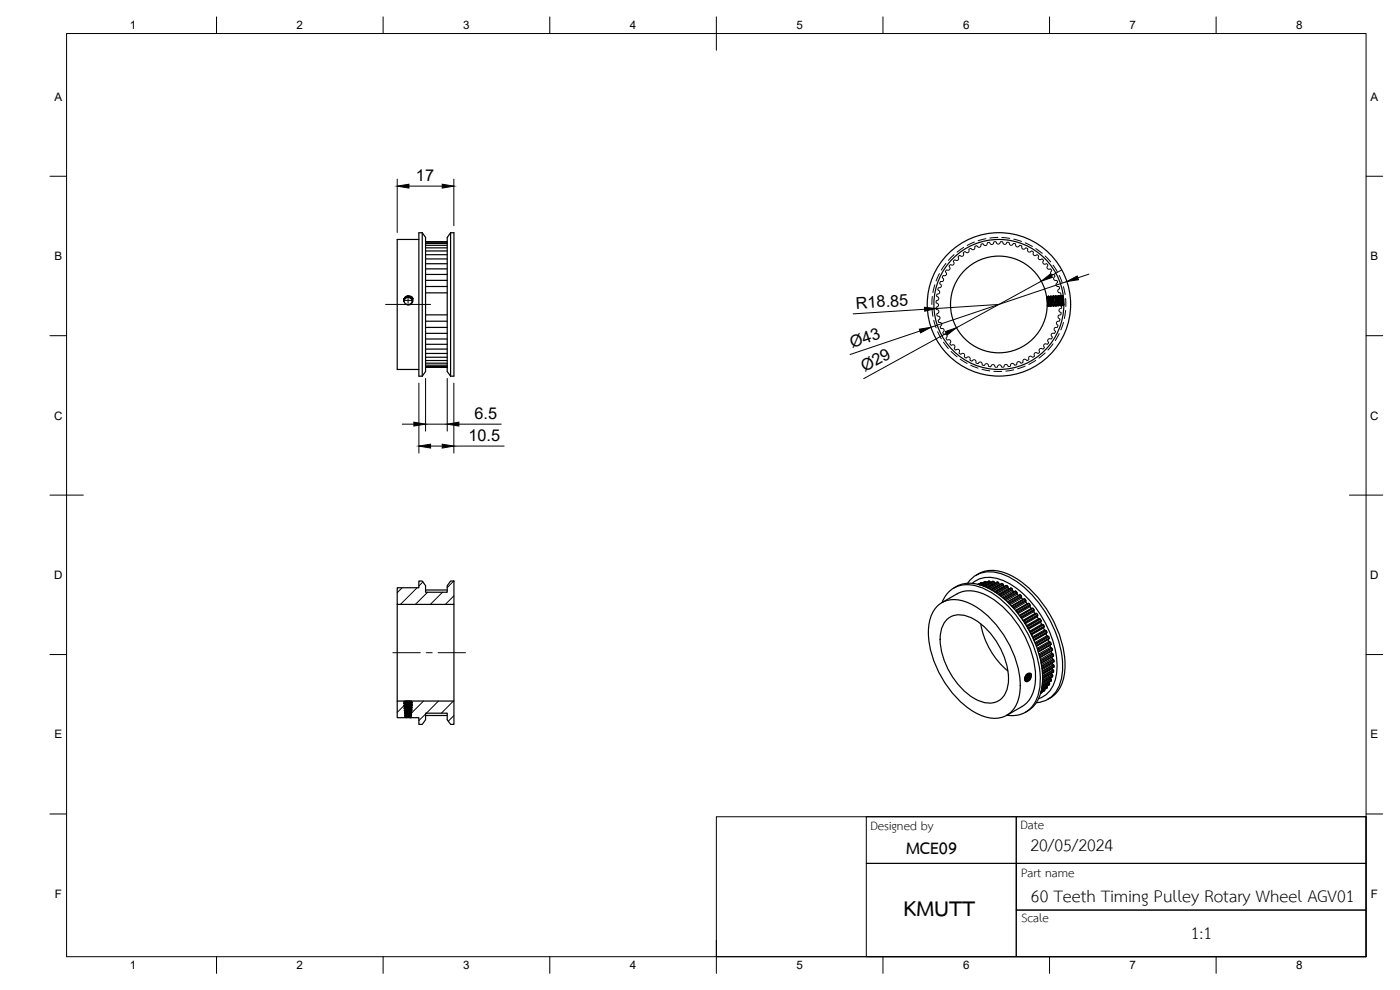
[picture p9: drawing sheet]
<svg xmlns="http://www.w3.org/2000/svg" width="420mm" height="297mm" viewBox="0 0 420 297" stroke-linecap="round" stroke-linejoin="round" font-family="sans-serif">
<defs><g id="words">
<text font-size="9.3" x="271.2" y="275">KMUTT</text>
<g font-size="7.2">
<text x="271.9" y="256.3">MCE09</text>
<text x="309.2" y="255.3">20/05/2024</text>
<text x="309.4" y="270.6">60 Teeth Timing Pulley Rotary Wheel AGV01</text>
<text x="357.4" y="281.6">1:1</text>
</g>
<g font-size="5.2">
<text x="261.2" y="249">Designed by</text>
<text x="306.2" y="248.7">Date</text>
<text x="306.4" y="263.1">Part name</text>
<text x="306.6" y="276.6">Scale</text>
</g>
<g font-size="4.9">
<text x="124.8" y="54.4">17</text>
<text x="257" y="92.7" transform="rotate(-4 257 92.7)">R18.85</text>
<text x="255.8" y="104.5" transform="rotate(-19 255.8 104.5)">Ø43</text>
<text x="259.5" y="111.7" transform="rotate(-29 259.5 111.7)">Ø29</text>
<text x="142.4" y="125.8">6.5</text>
<text x="140.6" y="132.4">10.5</text>
</g>
<g font-size="3.5">
<text x="39" y="8.8">1</text>
<text x="89" y="8.8">2</text>
<text x="139" y="8.8">3</text>
<text x="189" y="8.8">4</text>
<text x="239" y="8.8">5</text>
<text x="289" y="8.8">6</text>
<text x="339" y="8.8">7</text>
<text x="389" y="8.8">8</text>
<text x="16.3" y="30.2">A</text>
<text x="411.3" y="30.2">A</text>
<text x="16.3" y="78">B</text>
<text x="411.3" y="78">B</text>
<text x="16.2" y="125.9">C</text>
<text x="411.2" y="125.9">C</text>
<text x="16.2" y="173.7">D</text>
<text x="411.2" y="173.7">D</text>
<text x="16.3" y="221.6">E</text>
<text x="411.3" y="221.6">E</text>
<text x="16.4" y="269.4">F</text>
<text x="411.4" y="269.4">F</text>
<text x="39" y="290.8">1</text>
<text x="89" y="290.8">2</text>
<text x="139" y="290.8">3</text>
<text x="189" y="290.8">4</text>
<text x="239" y="290.8">5</text>
<text x="289" y="290.8">6</text>
<text x="339" y="290.8">7</text>
<text x="389" y="290.8">8</text>
</g>
</g></defs>
<!-- layer: Visible -->
<g fill="none" stroke="#000" stroke-width=".36">
<path d="M125.7 71.8h-6.5v39.1h6.5M126.7 69.8v43.1M126.7 69.8l1 1.4v40.3l-1 1.4M126.7 69.8h-1v43.1h1M127.7 72.5h6.5M127.7 72.7h6.5M127.7 73h6.5M127.7 73.6h6.5M127.7 74.4h6.5M127.7 75.3h6.5M127.7 76.4h6.5M127.7 77.7h6.5"/>
<path d="M127.7 79.1h6.5M135.2 69.8l-1 1.4v40.3l1 1.4M135.2 69.8v43.1M135.2 69.8h1v43.1h-1M121.2 90.2a1.26 1.26 0 0 1 1.3-1.2 1.26 1.26 0 0 1 1.2 1.2M121.2 90.2a1.26 1.26 0 0 1 1.3-1.3 1.26 1.26 0 0 1 1.2 1.3M121.2 90.1a1.26 1.26 0 0 1 1.3-1.2 1.26 1.26 0 0 1 1.2 1.3M121.2 90.2a1.26 1.26 0 0 1 1.3-1.3 1.26 1.26 0 0 1 1.2 1.3 1.26 1.26 0 0 0-1.2-1.3 1.26 1.26 0 0 0-1.3 1.3 1.27 1.27 0 0 1 1.3-1.2 1.27 1.27 0 0 1 1.2 1.2M121.2 90.2a1.26 1.26 0 0 1 1.3-1.1 1.26 1.26 0 0 1 1.2 1.1M121.2 90.2a1.26 1.26 0 0 1 1.3-1.1 1.26 1.26 0 0 1 1.2 1.2 1.27 1.27 0 0 0-1.2-1.2 1.27 1.27 0 0 0-1.3 1.2 1.27 1.27 0 0 1 1.3-1.2 1.27 1.27 0 0 1 1.2 1.2M121.2 90.3a1.27 1.27 0 0 1 1.3-1.1 1.27 1.27 0 0 1 1.2 1.1M121.2 90.2v.1a1.27 1.27 0 0 1 1.3-1.1 1.27 1.27 0 0 1 1.2 1.1 1.27 1.27 0 0 0-1.2-1.2 1.27 1.27 0 0 0-1.3 1.2"/>
<path d="M121.2 90.2a1.25 1.25 0 0 1 1.3-1.1 1.25 1.25 0 0 1 1.2 1.1 1.26 1.26 0 0 0-1.2-1.1 1.26 1.26 0 0 0-1.3 1.1 1.26 1.26 0 0 1 1.3-1.1 1.26 1.26 0 0 1 1.2 1.2M121.2 89.9a1.27 1.27 0 0 1 1.6-1 1.27 1.27 0 0 1 .9 1.6 1.27 1.27 0 0 1-1.7 .8M121.2 90.2a1.25 1.25 0 0 1 1.3-1.2 1.25 1.25 0 0 1 1.2 1.2M121.2 90.2v.1M121.2 90.1v.1M121.6 89.3a1.27 1.27 0 0 1 1.4-.3 1.27 1.27 0 0 1 .7 1.2 1.27 1.27 0 0 0-1.2-1.2 1.27 1.27 0 0 0-1.3 1.2zM122.2 89.2h.5M123.7 89.2l.2 .4zM123.7 89.2a1.46 1.46 0 0 0-2.5 .7M123.9 89.6a1.39 1.39 0 0 1-1.2 1.9 1.39 1.39 0 0 1-1.5-1.6M127.7 94.5h6.5M127.7 96.4h6.5"/>
<path d="M127.7 98.2h6.5M127.7 80.7h6.5M127.7 82.3h6.5M127.7 84.1h6.5M127.7 86h6.5M127.7 87.9h6.5M127.7 100h6.5M127.7 101.7h6.5M127.7 103.3h6.5M127.7 104.7h6.5M127.7 106.1h6.5M127.7 107.2h6.5"/>
<path d="M127.7 108.2h6.5M127.7 109h6.5M127.7 109.6h6.5M127.7 110h6.5M127.7 110.2h6.5M119.2 176.3h6.5v-2h1l1 1.4v2h6.5v-2l1-1.4h1v7h-17zM127.7 177h6.5M286.3 176.4a9.4 9.4 0 0 1 9.4-.4 31.3 31.3 0 0 1 15.4 17.9 21.2 21.2 0 0 1 .6 15.8 8.4 8.4 0 0 1-4 4M290.4 175a8.3 8.3 0 0 1 10.5-2.7 30.1 30.1 0 0 1 15.1 15.6 25.7 25.7 0 0 1 2.3 16.5 8.1 8.1 0 0 1-7.3 6.4M291.8 175a8.4 8.4 0 0 1 9.4-.8 30.3 30.3 0 0 1 15.1 19.1 17.3 17.3 0 0 1-.7 13.1 7.1 7.1 0 0 1-3.9 3.2M293.7 175.3h-.2M293.7 172.2l-.7 .4"/>
<path d="M293.7 172.1a10.4 10.4 0 0 1 10.1 .7 33.2 33.2 0 0 1 15.8 27.6 10.4 10.4 0 0 1-4.4 9M294.4 174.9l-.8 .5M294.4 174.9h.1M294.6 174.8l-.2 .1M294.6 174.8l.2 .1M294.8 174.9h.1M295.5 174.5l-1.6 1M295.5 174.5h.1M295.7 174.5l.3 .3M295.7 174.5h-.2M297.3 174.8l-.2-.4h-.4l-2.2 1.2M298.4 174.6l-.5-.2-2.6 1.5"/>
<path d="M298.4 174.6l.1 .2M298.5 174.8l.1 .2M299.8 175.1l.2 .3M299.8 175.1l-.6-.4-2.9 1.6M300 175.4h.1M300.6 175.1l-3.2 1.8M300.7 175.1l.4 .3M300.7 175.1h-.1M301.1 175.4l.3 .6M301.9 175.7l-3.3 1.9M302 175.7h.1M302 175.7l.9 1"/>
<path d="M303.8 176.8l.5 .8M303.8 176.8l-.5-.4-3.5 2.1M305.3 178.3l.4 .4M305.3 178.3l-.1-.6-.5-.4-3.6 2.2M306.4 178.7l-.3-.3-3.8 2.2M306.5 178.7l.1 .7 .5 .4M307.4 179.7l.4 .3M307.4 179.7l-3.8 2.1M307.8 180v.3M119.2 181.3v29M136.2 181.3v29M281.3 181.9a8.2 8.2 0 0 1 9.6-.9 29.8 29.8 0 0 1 14.7 19.9 15.1 15.1 0 0 1-1.3 11.7 7.5 7.5 0 0 1-8.9 2.4 27.1 27.1 0 0 1-14.7-15.6 21.8 21.8 0 0 1-1.4-14.3l.5-1.2z"/>
<path d="M282.7 180.8l4.6-2.6a9.8 9.8 0 0 1 9.7 .9 30.5 30.5 0 0 1 13.8 23.9 9.8 9.8 0 0 1-4.1 9l-4.6 2.6M282.7 180.8a8.1 8.1 0 0 1 10.7-4.9 28.1 28.1 0 0 1 15.2 14.5 27 27 0 0 1 3.2 17.4 8.1 8.1 0 0 1-9.6 6.8M284 186.1a6.5 6.5 0 0 1 8.4-.2 22.2 22.2 0 0 1 10.2 19.2 5.9 5.9 0 0 1-8.9 5.1 21.9 21.9 0 0 1-11.5-19.8 7.4 7.4 0 0 1 1.8-4.3zM294.3 187.2a23.6 23.6 0 0 0 8.2 14.1M307 186.1l.1 .2M307.1 186.3l2.6 4.4M307.9 180.3l.4 .8M308.3 181.1h.2M309.5 182.5l-.4-.5v-.7l-.4-.3-3.9 2.2M309.5 182.5h.3M309.7 190.7l.1 .2M310.3 183.2l.2 .7 .4 .2"/>
<path d="M310.3 183.2v-.3l-.4-.4-3.9 2.2M310.9 184.1l.3 .1 .2 .5a.81 .81 0 0 0 .8 1.1M312.2 185.8l.3 .4a.72 .72 0 0 0 .4 1.2M312.9 187.4l.3 .1M313.2 188.4l.3 .6 .5 .3M313.2 187.5l.2 .6M313.3 188.1l-.1 .3M313.3 188.1h.1M314 189.3l.2 .3M314.1 189.9a.94 .94 0 0 0 .7 1.2l.1 .5M314.1 189.9h.1M314.2 189.6v.2l-3.9 2.3"/>
<path d="M314.7 191.7v.6l.6 .5 .1 .6-3.8 2.2M314.9 191.6l-3.9 2.3M315.1 193.6l.2 .6 .5 .5v.5M315.2 193.6h-.1M315.5 195.4l.1 .5 .4 .3M315.7 197.1l.6 .9v.6l-3.6 2M315.8 198.8l.5 .8v.5l-3.4 2M315.8 195.2l-3.7 2.1M316 196.2l.1 .3M316.1 196.5v.4l-3.6 2.1M121.2 210.6l2.5 .2M121.2 210.6l.4 .2"/>
<path d="M121.2 211.1l2.5 .2M121.2 211.1l2.1 .3M121.2 210.6h.1M121.3 211.1h.1M121.3 211.7l2.4 .1M121.3 211.7l.4 .1M121.3 211.6h.1M121.3 212.1l2.3 .2M121.3 212.1l2.3 .1M121.3 212.1l1.9 .3M121.3 212.1h.1M121.3 212.6l2.3 .2"/>
<path d="M121.3 212.6l2.3 .1M121.3 212.6l.5 .2M121.4 212.6h.1M121.4 213.2l2.2 .1M121.4 213.2l1.7 .2M121.4 213.1h.1M121.4 213.7l2.1 .1M121.4 213.6l2.1 .1M121.4 213.7l1.6 .2M121.4 213.6v.1M121.4 214.1v.1M121.5 214.7l2 .1"/>
<path d="M121.5 214.6l2 .1M121.5 214.7l1.4 .2M121.5 214.6v.1M121.5 215.1v.1M121.6 210.3v.1M121.6 210.8l1.7 .1M121.6 211l2.1 .3M121.6 211l-.4 .1M121.6 210.8v.2M121.7 211.3v.2M121.7 211.5l-.4 .1 2.4 .1M121.7 211.5l1.6 .1"/>
<path d="M121.7 212l1.9 .2M121.7 212l-.4 .1M121.7 211.8v.2M121.7 212.3l.1 .2M121.8 212.8v.2M121.8 210.3h1.8M121.8 213.5l1.3 .1M121.8 213.5l-.4 .1M121.8 213.3l.1 .2M121.9 213.8v.2M121.9 214l-.5 .1 2.1 .1M121.9 214h1.1"/>
<path d="M122 214.4v.1M122 214.5l1 .1M122 214.5l-.5 .1M122 214.9l.1 .1M122 215l-.5 .1 1.9 .1M122 215h.9M122 215.3h1.2M122.1 210.3h1M122.9 215l.5 .2M122.9 214.9v.1M123 214.6l.5 .1M123 214.4v.2"/>
<path d="M123 214l.5 .2M123.1 213.9l-.1 .2M123.1 213.6l.4 .1M123.1 213.4v.2M123.1 213.1h-1.8l2.3 .1M123.1 213.1l.5 .1M123.2 212.9l-.1 .2M123.2 212.6h-1.9M123.2 212.6l.4 .1M123.2 212.4v.2M123.3 211.9l-.1 .2M123.3 211.6l.4 .1"/>
<path d="M123.3 211.4v.2M123.3 210.9v.2M123.3 210.4l12.9-.1v7h-1l-1-1.4v-1.9h-6.5v1.9l-1 1.4h-1v-2h-2.5h.2M123.3 210.4l-4.1-.1v5h4.2M123.3 210.6h-2.1M123.3 210.6l.4 .1M123.4 210.4l-.1 .2M123.4 215.2v.1M123.5 214.8l-.6 .1M123.5 214.7v.1M123.5 214.3l-2.1-.1 1.6 .2M123.5 214.3l-.5 .1"/>
<path d="M123.5 214.2v.1M123.5 213.8l-.5 .1M123.5 213.7v.1M123.6 213.3l-.5 .1M123.6 213.2v.1M123.6 212.8h-1.8M123.6 212.7v.1M123.6 212.3l-.4 .1M123.6 212.2v.1M123.7 211.8h-2M123.7 211.7v.1M123.7 211.3l-.4 .1"/>
<path d="M123.7 211.2v.1M123.7 210.8l-.4 .1M123.7 210.7v.1M127.7 214.7h6.5M307.6 203.7l.3-1a.72 .72 0 0 1 1-.5 .72 .72 0 0 1 .2 1.1l-.6 .8-.8 .3M307.6 203.7a.64 .64 0 0 0 .5 .8M307.8 204.5h.3M308 202.6l-.4 .6M308.1 202.4l-.5 1M308.4 202.2a1.76 1.76 0 0 1-.8 1.6M308.4 202.1a1.82 1.82 0 0 1-.8 1.8M308.7 202.1a1.64 1.64 0 0 1-1.1 2.1 2.02 2.02 0 0 0 1.1-2.1z"/>
<path d="M308.8 202.1a1.53 1.53 0 0 1-1.1 2.2M308.9 204.2a1.72 1.72 0 0 0 .3-2.2 1.68 1.68 0 0 1-1.1 2.5M309.2 202a1.53 1.53 0 0 0-1.6 1.7M312.4 207.9l-.1 .1M312.7 207.7l-.3 .2M313.4 207.3l-1.1 .6M313.4 207.3h.1M313.5 206.8l-.1 .5M314.2 206.5l-1.8 1M314.2 206.4h.1M314.2 205.8v.1M314.2 205.9l.1 .4"/>
<path d="M314.3 206.3l-.1 .1M314.8 204.7v.2M314.9 205.5l-2.3 1.3M314.9 204.9l.1 .3M315 205.2l-.1 .3M315.2 209.4l-.8 .5M315.2 203.4l.3 .4M315.4 204.4l-2.7 1.5M315.4 204.3h.1M315.5 203.8v.2M315.6 204.1l-.1 .2M315.6 202l.1 .4"/>
<path d="M315.7 200.5l.3 .5M315.8 202.4l.1 .6M315.8 203.1l-3 1.7M315.9 203l-.1 .1M316 201l.1 .7-3.2 1.8"/>
<circle cx="299.8" cy="91.4" r="19.5"/>
<circle cx="299.8" cy="91.4" r="14.5"/>
<circle cx="299.8" cy="91.3" r="21.5"/>
</g>
<!-- layer: Hidden -->
<g fill="none" stroke="#000" stroke-width=".3">
<path d="M283.9 79l-1.4 2M286.2 78.3l.4-.3a.7 .7 0 0 0 1 0 .7 .7 0 0 0 0-1l.4-.3a.68 .68 0 0 0 .9 .1 .68 .68 0 0 0 .2-.9l.5-.4a.7 .7 0 0 0 1 .3 .7 .7 0 0 0 .2-1l.6-.3a.71 .71 0 0 0 .9 .3 .71 .71 0 0 0 .3-.9l.6-.1a.69 .69 0 0 0 .8 .4 .69 .69 0 0 0 .4-.9l.6-.1a.68 .68 0 0 0 .9 .5 .68 .68 0 0 0 .5-.9h.6a.67 .67 0 0 0 .7 .6 .67 .67 0 0 0 .6-.8h.6a.7 .7 0 0 0 .7 .6 .7 .7 0 0 0 .7-.7h.6a.71 .71 0 0 0 .6 .8 .71 .71 0 0 0 .8-.6l.5 .1a.69 .69 0 0 0 .6 .8 .69 .69 0 0 0 .8-.5l.6 .1a.67 .67 0 0 0 .4 .9 .67 .67 0 0 0 .9-.5l.5 .2a.7 .7 0 0 0 .4 .9 .7 .7 0 0 0 .9-.3l.5 .2a.72 .72 0 0 0 .3 1 .72 .72 0 0 0 1-.3l.4 .4a.69 .69 0 0 0 .2 .9 .69 .69 0 0 0 1-.2l.4 .4a.68 .68 0 0 0 0 1 .68 .68 0 0 0 1-.1l.5 .4a.71 .71 0 0 0-.1 1 .71 .71 0 0 0 1 0l.4 .5a.68 .68 0 0 0-.2 .9 .68 .68 0 0 0 1 .2l.3 .5a.7 .7 0 0 0-.2 .9 .7 .7 0 0 0 .9 .3l.3 .5a.71 .71 0 0 0-.3 1 .71 .71 0 0 0 .9 .3l.2 .5a.69 .69 0 0 0-.4 .9 .69 .69 0 0 0 .8 .4l.2 .6a.68 .68 0 0 0-.5 .8 .68 .68 0 0 0 .8 .5l.1 .6a.67 .67 0 0 0-.6 .8 .67 .67 0 0 0 .7 .6l.1 .6a.7 .7 0 0 0-.7 .7 .7 .7 0 0 0 .7 .7v.5a.71 .71 0 0 0-.8 .7 .71 .71 0 0 0 .7 .8l-.2 .5a.69 .69 0 0 0-.8 .5 .69 .69 0 0 0 .6 .9l-.2 .6a.67 .67 0 0 0-.9 .4 .67 .67 0 0 0 .5 .8l-.2 .6a.7 .7 0 0 0-.9 .4 .7 .7 0 0 0 .4 .9l-.3 .5a.72 .72 0 0 0-1 .3 .72 .72 0 0 0 .3 1l-.3 .4a.69 .69 0 0 0-1 .2 .69 .69 0 0 0 .2 1l-.4 .4a.68 .68 0 0 0-.9 0 .68 .68 0 0 0 0 1l-.4 .4a.71 .71 0 0 0-1 0 .71 .71 0 0 0 0 1l-.4 .4a.68 .68 0 0 0-1-.2 .68 .68 0 0 0-.2 .9l-.5 .4a.7 .7 0 0 0-.9-.3 .7 .7 0 0 0-.3 1l-.5 .3a.71 .71 0 0 0-1-.3 .71 .71 0 0 0-.3 .9l-.5 .2a.69 .69 0 0 0-.9-.5 .69 .69 0 0 0-.4 .9l-.6 .1a.68 .68 0 0 0-.8-.5 .68 .68 0 0 0-.5 .9h-.6a.67 .67 0 0 0-.8-.6 .67 .67 0 0 0-.6 .8h-.6a.7 .7 0 0 0-.7-.6 .7 .7 0 0 0-.7 .7h-.5a.71 .71 0 0 0-.7-.8 .71 .71 0 0 0-.7 .6l-.6-.1a.69 .69 0 0 0-.5-.8 .69 .69 0 0 0-.8 .6l-.6-.2a.67 .67 0 0 0-.5-.9 .67 .67 0 0 0-.8 .5l-.6-.2a.7 .7 0 0 0-.4-.9 .7 .7 0 0 0-.9 .3l-.5-.2a.72 .72 0 0 0-.3-1 .72 .72 0 0 0-.9 .3l-.5-.4a.69 .69 0 0 0-.2-.9 .69 .69 0 0 0-.9 .2l-.5-.4a.68 .68 0 0 0 0-.9 .68 .68 0 0 0-1 0l-.4-.4a.71 .71 0 0 0 0-1 .71 .71 0 0 0-1 0l-.3-.5a.68 .68 0 0 0 .1-.9 .68 .68 0 0 0-.9-.2l-.4-.5a.7 .7 0 0 0 .3-.9 .7 .7 0 0 0-1-.3l-.2-.5a.71 .71 0 0 0 .3-1 .71 .71 0 0 0-1-.3l-.1-.5a.69 .69 0 0 0 .4-.9 .69 .69 0 0 0-.9-.4l-.1-.6a.68 .68 0 0 0 .5-.8 .68 .68 0 0 0-.8-.5l-.1-.6a.67 .67 0 0 0 .6-.8 .67 .67 0 0 0-.8-.6v-.6a.7 .7 0 0 0 .7-.7 .7 .7 0 0 0-.8-.7l.1-.5a.71 .71 0 0 0 .7-.7 .71 .71 0 0 0-.6-.8l.1-.5a.69 .69 0 0 0 .8-.5 .69 .69 0 0 0-.5-.9l.1-.6a.67 .67 0 0 0 .9-.4 .67 .67 0 0 0-.5-.8l.3-.6a.7 .7 0 0 0 .9-.4 .7 .7 0 0 0-.4-.9l.2-.5a.72 .72 0 0 0 1-.3 .72 .72 0 0 0-.3-1l.4-.4a.69 .69 0 0 0 .9-.2 .69 .69 0 0 0-.2-1l.4-.4a.68 .68 0 0 0 1 0 .68 .68 0 0 0-.1-1zM286.3 76.4l-1.7 1.7M289.2 74.2l-2 1.4M292.4 72.6l-2.1 1M295.9 71.6l-2.3 .6M299.5 71.2l-2.4 .2M300.7 71.3l2.4 .2M304.2 71.8l2.4 .6M307.7 72.9l2.1 1M310.9 74.6l1.9 1.4M313.7 76.8l1.6 1.8"/>
<path d="M316 79.6l1.3 2M279.7 92.5l.3 2.4M279.8 88.9l-.1 2.4M280.2 96.1l.7 2.3M280.6 85.4l-.6 2.4M281.4 99.5l1.1 2.1M281.9 82.1l-1 2.2M314.2 89.6v-.7l.1 .7M314.2 88.9l-.1 .3M314.2 88.9h.1M314.2 90.2l.3 1.4M314.3 88.9l.1 .3"/>
<path d="M314.3 89.2l-.1-.3v1M314.3 91.7l.3 .3M314.3 91.7h.1M314.4 90.2l-.1 1.5v-.2M314.5 90.4l.2 1.6v-.8M314.5 89.3l.3 2.4M314.6 92h.1M314.7 89.6v-.7l.2 1.7M314.7 90.7v1.3l-.2-1.2M314.7 90v-1.1l.2 1.2M314.7 88.9h.1M314.7 88.9l-.3 .3"/>
<path d="M314.7 90.2l-.1-1-.1 1.3M314.7 88.9l.2 .2M314.8 91.7l-.1 .3M315 89.6v2.1l-.1-.3M315.1 90.1l-.2-1v1.4M315.2 89.8v2.1l-.1-.2M315.2 89.9l.3 1.7v-.6M315.2 90.2v1.7l-.1-.6M315.2 89l.1-.2 .3 2.2M315.3 89.1l.3 2.4M315.3 91.6l-.1 .3-.4-.2M315.3 91.7l.3 .2"/>
<path d="M315.4 89.6l-.1 2v-.3M315.5 89.9l.1-.8 .2 1.6M315.6 89.8l.2 1.8 .1-.5M315.6 91.9h.1M315.7 88.8l-.1 .3-.4-.3-.3 .3M315.7 88.8h.1M315.7 89.2v2.4M315.7 88.8v2.4M315.8 91.6l.3 .3M315.8 91.6l-.1 .3M315.9 89.6l.3 2.2M315.9 89.9v-.8l.3 1.5"/>
<path d="M315.9 90l.2 1.9 .1-.5M316.1 89.2l-.1 2.1M316.1 91.9h.1M316.2 88.8l-.1 .3-.4-.3M316.2 88.8h.1M316.3 88.8l.1 .3M316.3 90.4l.2 1.2v-1.2M316.4 89.3l-.1-.5-.1 1.8M316.4 89.8l-.2-1v1.4M316.4 89.1v2.3M316.5 90.5l.2 1.3v-1M316.5 89.2l.1-.1 .3 2.1"/>
<path d="M316.6 90.3l.2 1.3 .1-1.1M316.7 90.4v1.4l-.2-.9M316.7 89.2v-.4l.3 1.9M316.7 89.6l.1-.8 .2 1.4M316.9 89.3v-.3l.3 2.1M316.9 91.5l.2 .3M317 91.6l-.3 .2-.4-.2-.1 .3M317.2 89.4v2.4M317.2 89.6l-.1-.6-.1 1.7M317.2 89.8v2l-.1-.4M317.2 88.7l-.1 .3-.4-.3-.3 .4M317.2 88.7h.1"/>
<path d="M317.2 88.7l.4 .3M317.3 88.8l.3 2.4M317.3 89.2l.3 2.4M317.5 89.8v1.7l-.2-.7M317.5 89.6l-.1-.6v1.8M317.6 89.3l.3 2.2 .1-.2M317.6 91.8l-.3-.3-.2 .3M317.6 91.8h.1M317.7 88.7l-.2 .3M317.7 88.8v2.4M317.7 88.7h.1M317.8 88.9l-.1-.2 .1 2.8 .1-1.6"/>
<path d="M317.9 82.6l.9 2.3M317.9 89.7l.3 2v-.3M317.9 90.1l.2 1.6 .1-.7M318 89.2l.3 2.2M318 90.1l.1-1.2 .2 1.2M318.2 89.8v-1.1l.2 1.1M318.4 89.4l-.2-.7v1.5M318.5 91.4l.1 .3 .2-.3 .3 .3M318.5 91.4l-.3 .3-.4-.2-.1 .3M318.5 89.2v2.2l-.1-.1M318.6 90l-.2-1.1v1.3M318.7 90.1l-.1 1.6-.1-.7"/>
<path d="M318.7 88.8v-.2l.3 2.2M318.7 88.6l-.3 .3-.2-.2-.1 .2-.3-.2M318.7 90.5v1.2l-.2-1.1M318.7 89.3v-.7l.3 1.7M318.7 89.8l.3 1.6v-.7M318.7 88.6h.1M318.7 88.6l.4 .3M318.9 89.3l-.1 2.1v-.2M319 89.5l.1-.6 .1 1M319.1 89.7l.2 1.6M319.1 88.8l-.1 .1M319.2 86l.5 2.4"/>
<path d="M319.2 96.7l-.8 2.3M319.2 89.2v2.2M319.2 91.7h.1M319.2 89.6v2.1l-.1-.2M319.3 91.5l-.1 .2M319.8 89.6l.1 2.4M319.8 93.2l-.4 2.4M283.1 102.7l1.5 1.9M285.4 105.5l1.8 1.6M288.2 107.8l2 1.2M291.3 109.6l2.2 .9M294.7 110.8l2.4 .5"/>
<path d="M298.3 111.4h2.4M304.2 111l-2.3 .3M307.7 109.8l-2.3 .8M310.8 108.1l-2 1.2M313.7 105.9l-1.9 1.5M316 103.2l-1.5 1.8M317.9 100.1l-1.2 2.1"/>
</g>
<!-- layer: Visible Narrow -->
<g fill="none" stroke="#000" stroke-width=".3">
<path d="M294.6 174.8l-1 .6M294.8 174.9l-.9 .5M295.5 174.5l-1.6 1M295.7 174.5l-1.7 1M295.9 174.6l-1.6 1M296 174.8l-1.5 .8M296.7 174.4l-2.2 1.2M296.9 174.4l-2.2 1.3M297.1 174.5l-2.1 1.3M297.2 174.7l-2 1.2M298 174.4l-2.6 1.5M298.2 174.5l-2.7 1.5"/>
<path d="M298.4 174.6l-2.6 1.5M298.5 174.8l-2.5 1.4M299.3 174.7l-3 1.7M299.6 174.7l-3.1 1.8M299.7 174.9l-2.9 1.7M299.8 175.1l-2.8 1.6M300 175.4l-2.6 1.5M300.7 175.1l-3.3 1.8M300.9 175.2l-3.3 1.8M301.1 175.4l-3.2 1.8M301.1 175.5l-3 1.8M301.3 175.9l-2.9 1.6"/>
<path d="M302 175.7l-3.4 1.9M302.3 175.8l-3.4 2M302.5 176l-3.4 2M302.5 176.2l-3.3 1.9M302.6 176.5l-3 1.8M303.4 176.5l-3.5 2M303.7 176.6l-3.6 2.1M303.8 176.9l-3.5 2M303.8 177l-3.4 2M304 177.3l-3.2 1.9M304.8 177.4l-3.7 2.1M305.1 177.6l-3.7 2.1"/>
<path d="M305.2 177.8l-3.6 2.1M305.2 178l-3.5 2M305.3 178.3l-3.3 1.9M306.2 178.5l-3.8 2.2M306.5 178.7l-3.9 2.2M306.6 179l-3.7 2.1M306.6 179.1l-3.7 2.1M306.6 179.4l-3.4 2M307.1 179.8l-3.5 2M307.5 179.7l-3.8 2.2M307.8 180l-3.9 2.2M307.8 180.3l-3.7 2.2"/>
<path d="M307.9 180.2l-3.8 2.2M307.9 180.7l-3.5 2M308.3 181.1l-3.5 2.1M308.8 181.1l-3.9 2.2M309.1 181.4l-4 2.2M309.1 181.7l-3.7 2.2M309.1 181.6l-3.8 2.2M309.1 182l-3.6 2.1M309.5 182.5l-3.6 2.1M310 182.6l-3.9 2.2M310.3 182.9l-4 2.2M310.3 183.2l-3.8 2.2"/>
<path d="M310.3 183.5l-3.7 2.1M310.3 183.1l-3.8 2.2M310.6 184l-3.6 2.1M311 184.1l-3.9 2.2 3.8-2.2M311.2 184.2l-4 2.2M311.3 185.1l-3.6 2.1M311.4 184.8l-3.8 2.2M311.4 184.5l-4 2.2M311.4 184.7l-3.9 2.2M311.7 185.6l-3.7 2.1M311.9 185.7l-3.8 2.2M312 185.7l-3.8 2.2"/>
<path d="M312.2 185.8l-3.9 2.3M312.3 186.7l-3.6 2.1M312.4 186.1l-4 2.3M312.4 186.4l-3.9 2.2M312.6 187.3l-3.6 2.1M312.9 187.4l-3.8 2.2M313 187.4l-3.9 2.2M313.2 187.5l-4 2.3M313.2 188.4l-3.6 2.1M313.4 187.9l-4 2.2M313.4 188.1l-3.9 2.2M313.5 189l-3.7 2.1"/>
<path d="M313.7 189.1l-3.8 2.2M313.8 189.2l-3.8 2.2M314 190.1l-3.7 2.1M314 189.3l-3.9 2.3M314.1 189.9l-3.8 2.2M314.2 189.6l-4 2.3M314.2 190.7l-3.6 2.1M314.5 190.9l-3.8 2.2M314.6 190.9l-3.9 2.2M314.6 191.9l-3.6 2M314.7 191.1l-3.9 2.3M314.8 192.5l-3.6 2"/>
<path d="M314.9 191.5l-3.9 2.2M315.1 192.7l-3.8 2.1M315.1 193.6l-3.5 2M315.2 192.7l-3.8 2.2M315.3 194.2l-3.5 2M315.3 192.9l-3.8 2.2M315.4 193.3l-3.8 2.2M315.5 194.4l-3.6 2.1M315.6 195.9l-3.4 2M315.6 194.5l-3.7 2.1M315.8 194.7l-3.8 2.2M315.8 197.6l-3.3 1.8"/>
<path d="M315.8 196.2l-3.5 2M315.9 199.1l-3.1 1.8M315.9 195l-3.8 2.2M316 196.2l-3.7 2.1M316 197.8l-3.4 2M316.1 199.4l-3.3 1.9M316.1 196.5l-3.7 2.1M316.1 197.9l-3.5 2M316.2 196.8l-3.8 2.1M316.2 199.5l-3.4 2M316.3 198.1l-3.6 2.1M316.3 199.8l-3.5 2"/>
<path d="M316.3 198.5l-3.6 2M312.4 207.9l-.1 .1M312.6 207.8l-.3 .2M313.4 207.3l-1.1 .6M313.5 206.9l-1.1 .6M313.5 207.1l-1.2 .7M314.2 206.4l-1.8 1M314.2 205.9l-1.6 .9M314.3 206l-1.8 1M314.3 206.3l-1.8 1M314.9 204.9l-2.2 1.2M314.9 205.5l-2.3 1.3"/>
<path d="M314.9 205l-2.2 1.3M315 205.2l-2.4 1.4M315.4 203.7l-2.6 1.5M315.4 204.3l-2.7 1.6M315.5 203.8l-2.7 1.6M315.5 204.1l-2.7 1.6M315.6 202.1l-2.7 1.5M315.7 202.4l-2.8 1.6M315.8 200.6l-2.9 1.7M315.8 202.5l-2.9 1.7M315.9 203l-3.1 1.8M315.9 202.8l-3 1.7"/>
<path d="M316 201l-3.1 1.8M316.1 201.1l-3.2 1.8M316.2 201.6l-3.3 1.9M316.2 201.3l-3.3 1.9M316.3 200.1l-3.5 2"/>
</g>
<!-- layer: BORDER -->
<g fill="none" stroke="#000" stroke-width=".3">
<path d="M20 10.1h390v276.9h-390zM65 5.1v5M115 5.1v5M165 5.1v5M215 5.1v10M265 5.1v5M315 5.1v5M365 5.1v5M15 52.9h5M410 52.9h5M15 100.7h5M410 100.7h5"/>
<path d="M15 148.6h10M405 148.6h10M15 196.4h5M410 196.4h5M15 244.2h5M410 244.2h5M65 287v5M115 287v5M165 287v5M215 282.1v9.9M265 287v5M315 287v5"/>
<path d="M365 287v5"/>
</g>
<!-- layer: TITLEBLOCK -->
<path d="M215 245.1h195v41.9h-195zM260 259h150v14.1h-105v-14.1v28h-45zM260 245.1h45v13.9h-45zM305 245.1h105v13.9h-105zM305 273.1h105v13.9h-105z" fill="none" stroke="#000" stroke-width=".3"/>
<!-- layer: Hatching -->
<g fill="none" stroke="#000" stroke-width=".3">
<path d="M120.7 176.3l-1.5 1.5M125.2 176.3l-5 5M126.9 174.6l-1.2 1.2M128.3 177.7l-3.6 3.6M132.8 177.7l-3.6 3.6M136.2 174.3l-2 2M136.2 178.8l-2.5 2.5M121.3 211.7l-2.1 2M121.6 211.3l-.2 .2M123 214.4v.1M127.1 210.3l-3.8 3.9M127.7 214.2l-2 2"/>
<path d="M131.6 210.3l-3.6 3.7M136.1 210.3l-3.6 3.7M136.2 214.7l-1.7 1.7"/>
</g>
<!-- layer: FD_Dimensions -->
<g fill="none" stroke="#000" stroke-width=".3">
<path d="M119.2 53.7v16.1M122.7 55.8h10M136.2 53.7v14M276.1 99.3l-21 7.1M277.5 92.8l-21.5 1.4M284 100l-24.8 13.6M299.8 91.3l-18.8 1.3M312.5 84.4l-25.4 13.9M318.6 81l-3 1.7M320.1 84.5l-40.7 13.7M326.8 82.3l-3.3 1.1M125.7 114.9v21"/>
<path d="M127.7 113.5v15.9M134.2 113.5v15.9M136.2 114.9v21M120.7 127.3h3.5M127.7 127.3h6.5M129.2 133.8h3.5M136.2 133.8h15.1M137.7 127.3h12.7"/>
</g>
<path d="M119.2 55.8l3.5-.5v1.1zM132.7 55.3l3.5 .5-3.5 .6zM275.9 98.8l3.5-.6-3.1 1.7zM277.4 92.2l3.6 .4-3.5 .8zM283.7 99.5l3.4-1.2-2.8 2.2zM312.5 84.4l2.8-2.2 .5 1zM320.1 84.5l3.2-1.7 .4 1.1zM124.2 126.7l3.5 .6-3.5 .5zM125.7 133.8l3.5-.5v1.1zM132.7 133.3l3.5 .5-3.5 .6zM134.2 127.3l3.5-.6v1.1z" fill="#000" stroke="#000" stroke-width=".3"/>
<!-- layer: Smart Centers -->
<path d="M115.7 91.3h13.5M121.6 90.1h1.8M122.5 89.2v1.8M117.9 195.8h8.2M127.9 195.8h1.8M131.5 195.8h8.2" fill="none" stroke="#000" stroke-width=".3"/>
<use href="#words"/>
</svg>
